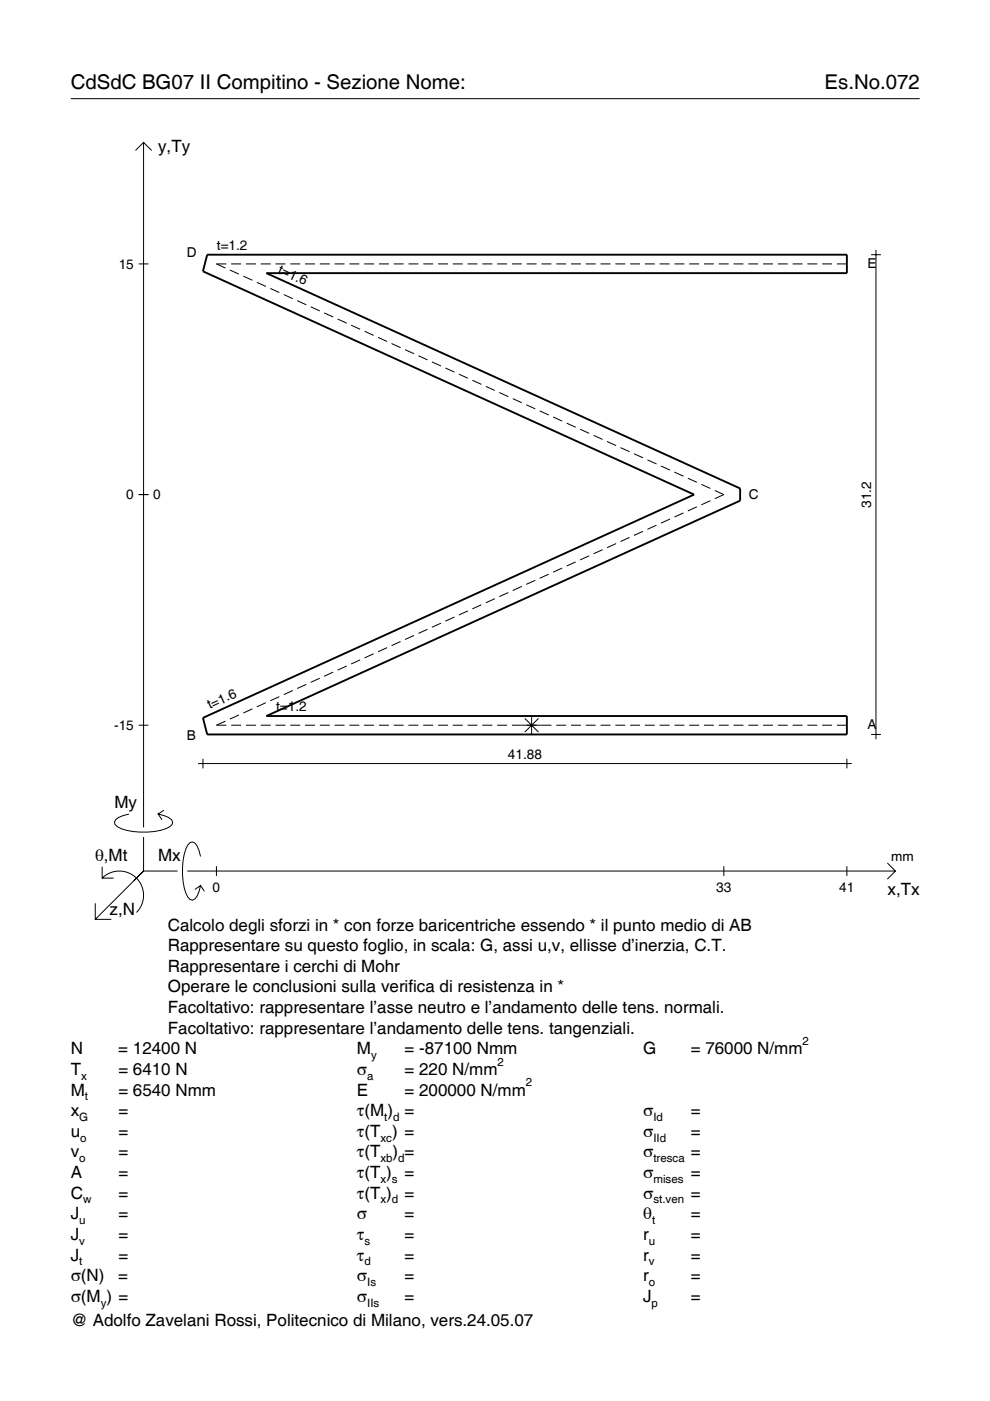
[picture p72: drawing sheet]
<svg xmlns="http://www.w3.org/2000/svg" width="210mm" height="297mm" viewBox="0 0 210 297" stroke-linecap="round" stroke-linejoin="round" font-family="sans-serif">
<defs><g id="words">
<g font-size="4.3">
<text x="15" y="18.9">CdSdC BG07 II Compitino - Sezione Nome:</text>
<text x="174.8" y="18.9">Es.No.072</text>
</g>
<g font-size="3.6">
<text x="33.5" y="32.3">y,Ty</text>
<text x="24.3" y="171.3">My</text>
<text x="20.1" y="182.6">θ,Mt</text>
<text x="33.5" y="182.6">Mx</text>
<text x="188.2" y="189.8">x,Tx</text>
<text x="23.2" y="193.9">z,N</text>
<text x="35.6" y="197.3">Calcolo degli sforzi in * con forze baricentriche essendo * il punto medio di AB</text>
<text x="35.6" y="201.7">Rappresentare su questo foglio, in scala: G, assi u,v, ellisse d’inerzia, C.T.</text>
<text x="35.6" y="206">Rappresentare i cerchi di Mohr</text>
<text x="35.6" y="210.4">Operare le conclusioni sulla verifica di resistenza in *</text>
<text x="35.6" y="214.8">Facoltativo: rappresentare l’asse neutro e l’andamento delle tens. normali.</text>
<text x="35.6" y="219.2">Facoltativo: rappresentare l’andamento delle tens. tangenziali.</text>
<text x="15" y="223.5">N</text>
<text x="15" y="227.9">T</text>
<text x="25.1" y="223.5">= 12400 N</text>
<text x="25.1" y="227.9">= 6410 N</text>
<text x="75.7" y="227.9">σ</text>
<text x="75.7" y="223.5">M</text>
<text x="85.8" y="223.5">= -87100 Nmm</text>
<text x="85.8" y="227.9">= 220 N/mm</text>
<text x="136.4" y="223.5">G</text>
<text x="146.5" y="223.5">= 76000 N/mm</text>
<text x="15" y="232.3">M</text>
<text x="25.1" y="232.3">= 6540 Nmm</text>
<text x="75.7" y="232.3">E</text>
<text x="85.8" y="232.3">= 200000 N/mm</text>
<text x="15" y="236.7">x</text>
<text x="25.1" y="236.7">=</text>
<text x="75.7" y="236.7">τ(M ) =</text>
<text x="136.4" y="236.7">σ</text>
<text x="146.5" y="236.7">=</text>
<text x="15" y="241">u</text>
<text x="15" y="245.4">v</text>
<text x="25.1" y="241">=</text>
<text x="25.1" y="245.4">=</text>
<text x="75.7" y="241">τ(T ) =</text>
<text x="75.7" y="245.4">τ(T</text>
<text x="83.3" y="245.4">) =</text>
<text x="136.4" y="241">σ</text>
<text x="136.4" y="245.4">σ</text>
<text x="146.5" y="241">=</text>
<text x="146.5" y="245.4">=</text>
<text x="15" y="249.8">A</text>
<text x="25.1" y="249.8">=</text>
<text x="75.7" y="249.8">τ(T )</text>
<text x="85.8" y="249.8">=</text>
<text x="136.4" y="249.8">σ</text>
<text x="146.5" y="249.8">=</text>
<text x="15" y="254.2">C</text>
<text x="25.1" y="254.2">=</text>
<text x="75.7" y="254.2">τ(T )</text>
<text x="85.8" y="254.2">=</text>
<text x="136.4" y="254.2">σ</text>
<text x="146.5" y="254.2">=</text>
<text x="15" y="258.5">J</text>
<text x="15" y="262.9">J</text>
<text x="25.1" y="258.5">=</text>
<text x="25.1" y="262.9">=</text>
<text x="75.7" y="258.5">σ</text>
<text x="75.7" y="262.9">τ</text>
<text x="85.8" y="258.5">=</text>
<text x="85.8" y="262.9">=</text>
<text x="136.4" y="258.5">θ</text>
<text x="136.4" y="262.9">r</text>
<text x="146.5" y="258.5">=</text>
<text x="146.5" y="262.9">=</text>
<text x="15" y="267.3">J</text>
<text x="25.1" y="267.3">=</text>
<text x="75.7" y="267.3">τ</text>
<text x="85.8" y="267.3">=</text>
<text x="136.4" y="267.3">r</text>
<text x="146.5" y="267.3">=</text>
<text x="15" y="271.7">σ(N)</text>
<text x="25.1" y="271.7">=</text>
<text x="75.7" y="271.7">σ</text>
<text x="85.8" y="271.7">=</text>
<text x="136.4" y="271.7">r</text>
<text x="146.5" y="271.7">=</text>
<text x="15" y="276">σ(M ) =</text>
<text x="15" y="281.2">@ Adolfo Zavelani Rossi, Politecnico di Milano, vers.24.05.07</text>
<text x="75.7" y="276">σ</text>
<text x="85.8" y="276">=</text>
<text x="136.4" y="276">J</text>
<text x="146.5" y="276">=</text>
</g>
<g font-size="2.9">
<text x="46" y="53">t=1.2</text>
<text x="25.2" y="57">15</text>
<text x="39.6" y="54.6">D</text>
<text x="58.8" y="57.8" transform="rotate(24 58.8 57.8)">t=1.6</text>
<text x="183.9" y="56.9">E</text>
<text x="26.8" y="105.9">0</text>
<text x="32.5" y="105.9">0</text>
<text x="158.7" y="105.8">C</text>
<text x="184.7" y="107.7" transform="rotate(-90 184.7 107.7)">31.2</text>
<text x="24.2" y="154.8">-15</text>
<text x="44.5" y="150.4" transform="rotate(-24 44.5 150.4)">t=1.6</text>
<text x="58.5" y="150.8">t=1.2</text>
<text x="183.9" y="154.7">A</text>
<text x="39.6" y="157">B</text>
<text x="107.7" y="160.9">41.88</text>
<text x="189" y="182.6">mm</text>
<text x="45.1" y="189.1">0</text>
<text x="151.9" y="189.1">33</text>
<text x="178" y="189.1">41</text>
</g>
<g font-size="2.4">
<text x="170.2" y="221.5">2</text>
<text x="78.7" y="224.5">y</text>
<text x="105.5" y="225.9">2</text>
<text x="17.2" y="228.9">x</text>
<text x="18" y="233.3">t</text>
<text x="77.9" y="228.9">a</text>
<text x="111.5" y="230.3">2</text>
<text x="16.8" y="237.7">G</text>
<text x="81.5" y="237.7">t d</text>
<text x="138.5" y="237.7">Id</text>
<text x="17" y="242">o</text>
<text x="80.7" y="242">xc</text>
<text x="138.5" y="242">IId</text>
<text x="16.8" y="246.4">o</text>
<text x="80.7" y="246.4">xb d</text>
<text x="80.7" y="250.8">x s</text>
<text x="138.5" y="246.4">tresca</text>
<text x="138.5" y="250.8">mises</text>
<text x="17.6" y="255.2">w</text>
<text x="80.7" y="255.2">x d</text>
<text x="138.5" y="255.2">st.ven</text>
<text x="16.8" y="259.5">u</text>
<text x="16.8" y="263.9">v</text>
<text x="77.3" y="263.9">s</text>
<text x="137.6" y="263.9">u</text>
<text x="138.2" y="259.5">t</text>
<text x="16.8" y="268.3">t</text>
<text x="77.3" y="268.3">d</text>
<text x="137.6" y="268.3">v</text>
<text x="77.9" y="272.7">Is</text>
<text x="137.6" y="272.7">o</text>
<text x="21.4" y="277">y</text>
<text x="77.9" y="277">IIs</text>
<text x="138.2" y="277">p</text>
</g>
</g></defs>
<g fill="none" stroke="#000" stroke-width=".21">
<path d="M15 20.9h180M28.7 31.9l1.7-1.7 1.8 1.7M30.4 30.2v145.2M29.4 56h2.1M48 56h-2.1l1.9 .8M48.7 57.3l2 .8M49 56h2.1M51.6 58.6l1.9 .8M52.1 56h2.2M54.4 59.9l2 .8M55.3 56h2.1M58.4 56h2.1"/>
<path d="M61.5 56h2.1M64.7 56h2.1M67.8 56h2.1M70.9 56h2.1M74.1 56h2.1M77.2 56h2.1M80.3 56h2.1M83.5 56h2.1M86.6 56h2.1M89.7 56h2.1M92.9 56h2.1M96 56h2.1"/>
<path d="M99.1 56h2.1M102.3 56h2.1M105.4 56h2.1M108.5 56h2.1M111.7 56h2.1M114.8 56h2.1M117.9 56h2.1M121.1 56h2.1M124.2 56h2.1M127.3 56h2.1M130.5 56h2.1M133.6 56h2.1"/>
<path d="M136.7 56h2.1M139.9 56h2.1M143 56h2.1M146.1 56h2.1M149.3 56h2.1M152.4 56h2.1M155.5 56h2.1M158.7 56h2.1M161.8 56h2.1M164.9 56h2.1M168.1 56h2.1M171.2 56h2.1"/>
<path d="M174.3 56h2.1M177.4 56h2.2M184.7 54h2.1M185.7 53v103.8M57.3 61.2l1.9 .8M60.2 62.5l1.9 .8M63 63.7l1.9 .9M65.9 65l1.9 .9M68.7 66.3l1.9 .9M71.6 67.6l1.9 .9M74.4 68.9l2 .9M77.3 70.2l1.9 .9"/>
<path d="M80.2 71.5l1.9 .9M83 72.8l1.9 .9M85.9 74.1l1.9 .9M88.7 75.4l1.9 .9M91.6 76.7l1.9 .9M94.4 78l2 .9M97.3 79.3l1.9 .9M100.1 80.6l2 .9M103 81.9l1.9 .9M105.9 83.2l1.9 .9M108.7 84.5l1.9 .9M111.6 85.8l1.9 .9"/>
<path d="M114.4 87.1l1.9 .9M117.3 88.4l1.9 .9M120.1 89.7l2 .9M123 91l1.9 .9M125.8 92.3l2 .9M128.7 93.6l1.9 .9M131.6 94.9l1.9 .9M134.4 96.2l1.9 .9M137.3 97.5l1.9 .9M140.1 98.8l1.9 .9M29.4 104.9h2.1M122.1 119.1l-2 .9"/>
<path d="M124.9 117.8l-1.9 .9M127.8 116.5l-2 .9M130.6 115.2l-1.9 .9M133.5 113.9l-1.9 .9M136.3 112.7l-1.9 .8M139.2 111.4l-1.9 .8M142 110.1l-1.9 .8M143 100.1l1.9 .9M144.9 108.8l-1.9 .8M145.8 101.4l2 .9M147.8 107.5l-2 .8M148.7 102.7l1.9 .9"/>
<path d="M150.6 106.2l-1.9 .8M151.6 104l1.9 .9-1.9 .8M76.4 139.9l-2 .9M79.2 138.6l-1.9 .9M82.1 137.3l-1.9 .9M84.9 136l-1.9 .9M87.8 134.7l-1.9 .9M90.6 133.4l-1.9 .9M93.5 132.1l-1.9 .9M96.4 130.8l-2 .9M99.2 129.5l-1.9 .9M102.1 128.2l-2 .9"/>
<path d="M104.9 126.9l-1.9 .9M107.8 125.6l-1.9 .9M110.6 124.3l-1.9 .9M113.5 123l-1.9 .9M116.3 121.7l-1.9 .9M119.2 120.4l-1.9 .9M29.4 153.8h2.1M47.8 152.9l-1.9 .9h2.1M49 153.8h2.1M50.7 151.6l-2 .9M52.1 153.8h2.2M53.5 150.3l-1.9 .9"/>
<path d="M55.3 153.8h2.1M56.4 149l-2 .9M58.4 153.8h2.1M59.2 147.7l-1.9 .9M61.5 153.8h2.1M62.1 146.4l-1.9 .9M64.7 153.8h2.1M64.9 145.1l-1.9 .9M67.8 143.8l-1.9 .9M67.8 153.8h2.1M70.6 142.5l-1.9 .9M70.9 153.8h2.1"/>
<path d="M73.5 141.2l-1.9 .9M74.1 153.8h2.1M77.2 153.8h2.1M80.3 153.8h2.1M83.5 153.8h2.1M86.6 153.8h2.1M89.7 153.8h2.1M92.9 153.8h2.1M96 153.8h2.1M99.1 153.8h2.1M102.3 153.8h2.1M105.4 153.8h2.1"/>
<path d="M108.5 153.8h8.4M111.3 152.3l2.9 2.9M112.7 151.7v4.1M114.2 152.3l-2.9 2.9M117.9 153.8h2.1M121.1 153.8h2.1M124.2 153.8h2.1M127.3 153.8h2.1M130.5 153.8h2.1M133.6 153.8h2.1M136.7 153.8h2.1M139.9 153.8h2.1"/>
<path d="M143 153.8h2.1M146.1 153.8h2.1M149.3 153.8h2.1M152.4 153.8h2.1M155.5 153.8h2.1M158.7 153.8h2.1M161.8 153.8h2.1M164.9 153.8h2.1M168.1 153.8h2.1M171.2 153.8h2.1M174.3 153.8h2.1M177.4 153.8h2.2"/>
<path d="M184.7 155.7h2.1M27.3 172.6a3.6 3.6 0 0 0-3 1.7l.1 .5a5.7 5.7 0 0 0 3.8 1.5 13.3 13.3 0 0 0 7.8-1l.5-.5 .1-.5a3.6 3.6 0 0 0-3.1-1.7l.8 1.2M30.4 177.5v7.2M34.7 171.8l-1.2 .8M42 161.9h138.6M43 160.9v2M179.6 160.9v2M20.2 191.5v3.4h3.4M21.7 186.2a5.1 5.1 0 0 1 7.2 0 5.1 5.1 0 0 1 0 7.3M21.7 183.8v2.4h2.4M30.4 184.7l-10.2 10.2M30.4 184.7l-2 2"/>
<path d="M30.4 184.7h7.2M39.7 184.7h150.1M42.5 181.6a3.6 3.6 0 0 0-1.7-3.1l-.5 .1a5.7 5.7 0 0 0-1.5 3.8 13.3 13.3 0 0 0 1 7.8l.5 .5 .5 .2a3.6 3.6 0 0 0 1.7-3.1l-1.2 .8M42.5 187.8l.8 1.2M45.9 183.7v2M153.5 183.7v2M179.6 183.7v2M188.1 183l1.7 1.7-1.7 1.7"/>
</g>
<path d="M43.9 54h135.7v3.9h-123.1l100.4 45.7v2.6l-100.4 45.6h123.1v3.9h-135.7l-.9-3.5 104.2-47.3-104.2-47.4z" fill="none" stroke="#000" stroke-width=".4"/>
<use href="#words"/>
</svg>
